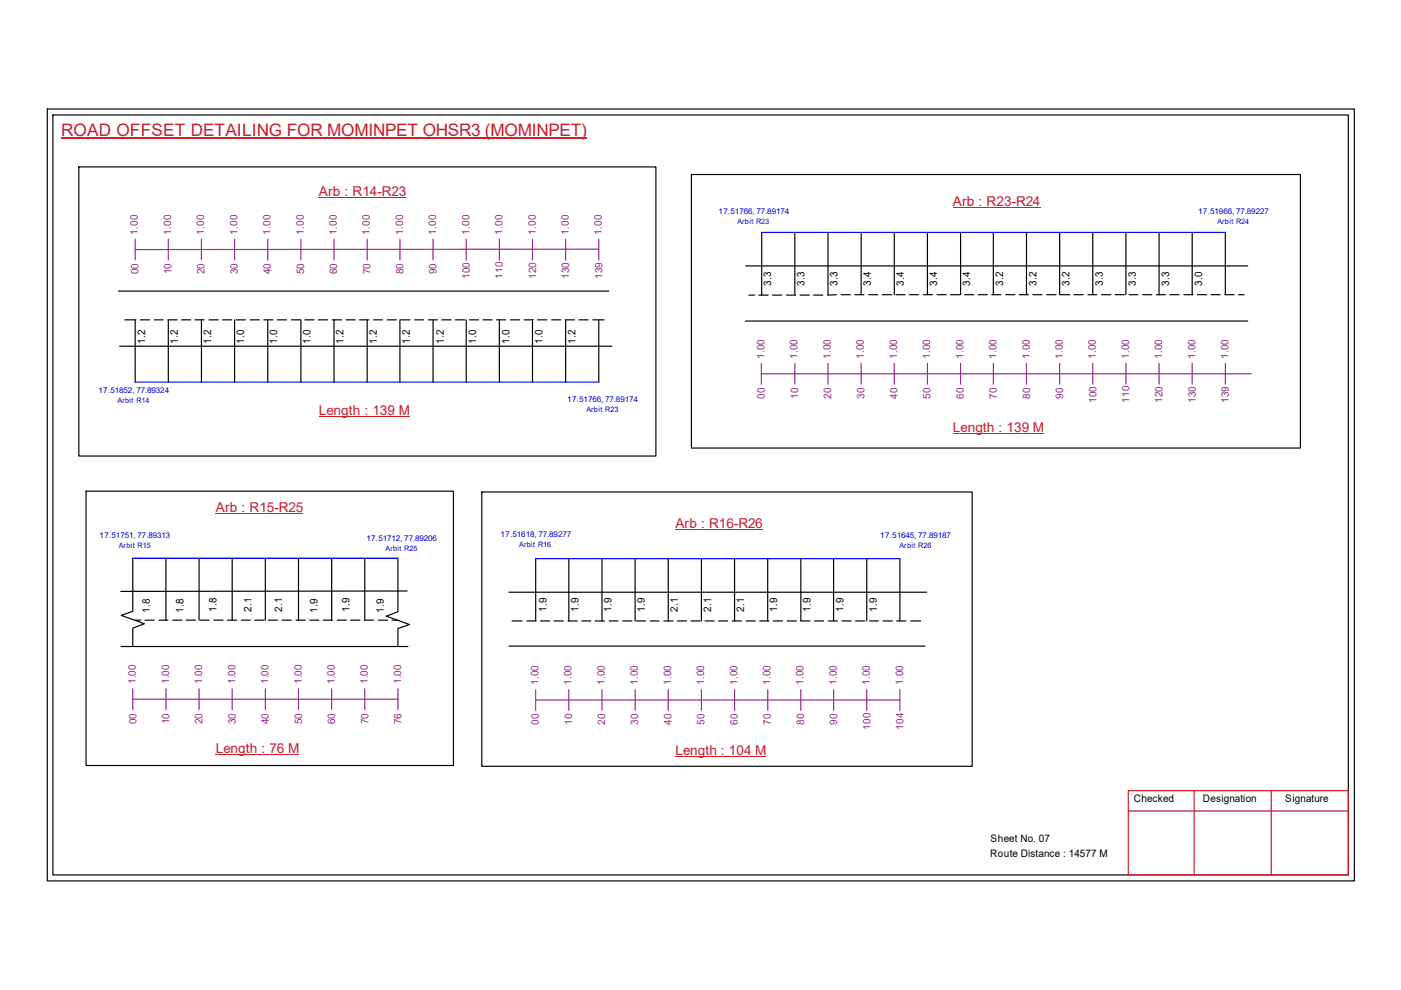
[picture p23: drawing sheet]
<svg xmlns="http://www.w3.org/2000/svg" width="297mm" height="210mm" viewBox="0 0 297 210" stroke-linecap="round" stroke-linejoin="round" font-family="sans-serif">
<defs><g id="words">
<text font-size="3.6" fill="#cd2027" x="13" y="28.9">ROAD OFFSET DETAILING FOR MOMINPET OHSR3 (MOMINPET)</text>
<g font-size="2.9" fill="#cd2027">
<text x="67.6" y="41.5">Arb : R14-R23</text>
<text x="202.1" y="43.7">Arb : R23-R24</text>
<text x="67.6" y="88">Length : 139 M</text>
<text x="202.1" y="91.5">Length : 139 M</text>
<text x="45.8" y="108.5">Arb : R15-R25</text>
<text x="143.2" y="112">Arb : R16-R26</text>
<text x="45.8" y="159.6">Length : 76 M</text>
<text x="143.2" y="160">Length : 104 M</text>
</g>
<g font-size="2.2" fill="#93278f">
<text x="29.2" y="49.8" transform="rotate(-90 29.2 49.8)">1.00</text>
<text x="36.3" y="49.8" transform="rotate(-90 36.3 49.8)">1.00</text>
<text x="43.3" y="49.8" transform="rotate(-90 43.3 49.8)">1.00</text>
<text x="50.3" y="49.8" transform="rotate(-90 50.3 49.8)">1.00</text>
<text x="57.4" y="49.8" transform="rotate(-90 57.4 49.8)">1.00</text>
<text x="64.4" y="49.8" transform="rotate(-90 64.4 49.8)">1.00</text>
<text x="71.4" y="49.8" transform="rotate(-90 71.4 49.8)">1.00</text>
<text x="78.4" y="49.8" transform="rotate(-90 78.4 49.8)">1.00</text>
<text x="85.5" y="49.8" transform="rotate(-90 85.5 49.8)">1.00</text>
<text x="92.5" y="49.8" transform="rotate(-90 92.5 49.8)">1.00</text>
<text x="99.5" y="49.8" transform="rotate(-90 99.5 49.8)">1.00</text>
<text x="106.5" y="49.8" transform="rotate(-90 106.5 49.8)">1.00</text>
<text x="113.6" y="49.8" transform="rotate(-90 113.6 49.8)">1.00</text>
<text x="120.6" y="49.8" transform="rotate(-90 120.6 49.8)">1.00</text>
<text x="127.6" y="49.8" transform="rotate(-90 127.6 49.8)">1.00</text>
<text x="29.3" y="58.2" transform="rotate(-90 29.3 58.2)">00</text>
<text x="36.4" y="58.2" transform="rotate(-90 36.4 58.2)">10</text>
<text x="43.4" y="58.2" transform="rotate(-90 43.4 58.2)">20</text>
<text x="50.4" y="58.2" transform="rotate(-90 50.4 58.2)">30</text>
<text x="57.4" y="58.2" transform="rotate(-90 57.4 58.2)">40</text>
<text x="64.5" y="58.2" transform="rotate(-90 64.5 58.2)">50</text>
<text x="71.5" y="58.2" transform="rotate(-90 71.5 58.2)">60</text>
<text x="78.5" y="58.2" transform="rotate(-90 78.5 58.2)">70</text>
<text x="85.6" y="58.2" transform="rotate(-90 85.6 58.2)">80</text>
<text x="92.6" y="58.2" transform="rotate(-90 92.6 58.2)">90</text>
<text x="99.6" y="59.2" transform="rotate(-90 99.6 59.2)">100</text>
<text x="106.6" y="59.2" transform="rotate(-90 106.6 59.2)">110</text>
<text x="113.7" y="59.2" transform="rotate(-90 113.7 59.2)">120</text>
<text x="120.7" y="59.2" transform="rotate(-90 120.7 59.2)">130</text>
<text x="127.7" y="59.2" transform="rotate(-90 127.7 59.2)">139</text>
<text x="162.1" y="76.1" transform="rotate(-90 162.1 76.1)">1.00</text>
<text x="169.1" y="76.1" transform="rotate(-90 169.1 76.1)">1.00</text>
<text x="176.1" y="76.1" transform="rotate(-90 176.1 76.1)">1.00</text>
<text x="183.2" y="76.1" transform="rotate(-90 183.2 76.1)">1.00</text>
<text x="190.2" y="76.1" transform="rotate(-90 190.2 76.1)">1.00</text>
<text x="197.2" y="76.1" transform="rotate(-90 197.2 76.1)">1.00</text>
<text x="204.3" y="76.1" transform="rotate(-90 204.3 76.1)">1.00</text>
<text x="211.3" y="76.1" transform="rotate(-90 211.3 76.1)">1.00</text>
<text x="218.3" y="76.1" transform="rotate(-90 218.3 76.1)">1.00</text>
<text x="225.3" y="76.1" transform="rotate(-90 225.3 76.1)">1.00</text>
<text x="232.4" y="76.1" transform="rotate(-90 232.4 76.1)">1.00</text>
<text x="239.4" y="76.1" transform="rotate(-90 239.4 76.1)">1.00</text>
<text x="246.4" y="76.1" transform="rotate(-90 246.4 76.1)">1.00</text>
<text x="253.4" y="76.1" transform="rotate(-90 253.4 76.1)">1.00</text>
<text x="260.5" y="76.1" transform="rotate(-90 260.5 76.1)">1.00</text>
<text x="162.2" y="84.5" transform="rotate(-90 162.2 84.5)">00</text>
<text x="169.2" y="84.5" transform="rotate(-90 169.2 84.5)">10</text>
<text x="176.2" y="84.5" transform="rotate(-90 176.2 84.5)">20</text>
<text x="183.3" y="84.5" transform="rotate(-90 183.3 84.5)">30</text>
<text x="190.3" y="84.5" transform="rotate(-90 190.3 84.5)">40</text>
<text x="197.3" y="84.5" transform="rotate(-90 197.3 84.5)">50</text>
<text x="204.3" y="84.5" transform="rotate(-90 204.3 84.5)">60</text>
<text x="211.4" y="84.5" transform="rotate(-90 211.4 84.5)">70</text>
<text x="218.4" y="84.5" transform="rotate(-90 218.4 84.5)">80</text>
<text x="225.4" y="84.5" transform="rotate(-90 225.4 84.5)">90</text>
<text x="232.4" y="85.5" transform="rotate(-90 232.4 85.5)">100</text>
<text x="239.5" y="85.5" transform="rotate(-90 239.5 85.5)">110</text>
<text x="246.5" y="85.5" transform="rotate(-90 246.5 85.5)">120</text>
<text x="253.5" y="85.5" transform="rotate(-90 253.5 85.5)">130</text>
<text x="260.6" y="85.5" transform="rotate(-90 260.6 85.5)">139</text>
<text x="28.8" y="145.1" transform="rotate(-90 28.8 145.1)">1.00</text>
<text x="35.9" y="145.1" transform="rotate(-90 35.9 145.1)">1.00</text>
<text x="42.9" y="145.1" transform="rotate(-90 42.9 145.1)">1.00</text>
<text x="49.9" y="145.1" transform="rotate(-90 49.9 145.1)">1.00</text>
<text x="56.9" y="145.1" transform="rotate(-90 56.9 145.1)">1.00</text>
<text x="64" y="145.1" transform="rotate(-90 64 145.1)">1.00</text>
<text x="71" y="145.1" transform="rotate(-90 71 145.1)">1.00</text>
<text x="78" y="145.1" transform="rotate(-90 78 145.1)">1.00</text>
<text x="85" y="145.1" transform="rotate(-90 85 145.1)">1.00</text>
<text x="114.2" y="145.3" transform="rotate(-90 114.2 145.3)">1.00</text>
<text x="121.2" y="145.3" transform="rotate(-90 121.2 145.3)">1.00</text>
<text x="128.2" y="145.3" transform="rotate(-90 128.2 145.3)">1.00</text>
<text x="135.3" y="145.3" transform="rotate(-90 135.3 145.3)">1.00</text>
<text x="142.3" y="145.3" transform="rotate(-90 142.3 145.3)">1.00</text>
<text x="149.3" y="145.3" transform="rotate(-90 149.3 145.3)">1.00</text>
<text x="156.3" y="145.3" transform="rotate(-90 156.3 145.3)">1.00</text>
<text x="163.4" y="145.3" transform="rotate(-90 163.4 145.3)">1.00</text>
<text x="170.4" y="145.3" transform="rotate(-90 170.4 145.3)">1.00</text>
<text x="177.4" y="145.3" transform="rotate(-90 177.4 145.3)">1.00</text>
<text x="184.4" y="145.3" transform="rotate(-90 184.4 145.3)">1.00</text>
<text x="191.5" y="145.3" transform="rotate(-90 191.5 145.3)">1.00</text>
<text x="28.9" y="153.6" transform="rotate(-90 28.9 153.6)">00</text>
<text x="35.9" y="153.6" transform="rotate(-90 35.9 153.6)">10</text>
<text x="43" y="153.6" transform="rotate(-90 43 153.6)">20</text>
<text x="50" y="153.6" transform="rotate(-90 50 153.6)">30</text>
<text x="57" y="153.6" transform="rotate(-90 57 153.6)">40</text>
<text x="64" y="153.6" transform="rotate(-90 64 153.6)">50</text>
<text x="71.1" y="153.6" transform="rotate(-90 71.1 153.6)">60</text>
<text x="78.1" y="153.6" transform="rotate(-90 78.1 153.6)">70</text>
<text x="85.1" y="153.6" transform="rotate(-90 85.1 153.6)">76</text>
<text x="114.3" y="153.7" transform="rotate(-90 114.3 153.7)">00</text>
<text x="121.3" y="153.7" transform="rotate(-90 121.3 153.7)">10</text>
<text x="128.3" y="153.7" transform="rotate(-90 128.3 153.7)">20</text>
<text x="135.3" y="153.7" transform="rotate(-90 135.3 153.7)">30</text>
<text x="142.4" y="153.7" transform="rotate(-90 142.4 153.7)">40</text>
<text x="149.4" y="153.7" transform="rotate(-90 149.4 153.7)">50</text>
<text x="156.4" y="153.7" transform="rotate(-90 156.4 153.7)">60</text>
<text x="163.4" y="153.7" transform="rotate(-90 163.4 153.7)">70</text>
<text x="170.5" y="153.7" transform="rotate(-90 170.5 153.7)">80</text>
<text x="177.5" y="153.7" transform="rotate(-90 177.5 153.7)">90</text>
<text x="184.5" y="154.7" transform="rotate(-90 184.5 154.7)">100</text>
<text x="191.6" y="154.7" transform="rotate(-90 191.6 154.7)">104</text>
</g>
<g font-size="2.2">
<text x="163.5" y="60.5" transform="rotate(-90 163.5 60.5)">3.3</text>
<text x="170.6" y="60.5" transform="rotate(-90 170.6 60.5)">3.3</text>
<text x="177.6" y="60.5" transform="rotate(-90 177.6 60.5)">3.3</text>
<text x="184.6" y="60.5" transform="rotate(-90 184.6 60.5)">3.4</text>
<text x="191.6" y="60.5" transform="rotate(-90 191.6 60.5)">3.4</text>
<text x="198.7" y="60.5" transform="rotate(-90 198.7 60.5)">3.4</text>
<text x="205.7" y="60.5" transform="rotate(-90 205.7 60.5)">3.4</text>
<text x="212.7" y="60.5" transform="rotate(-90 212.7 60.5)">3.2</text>
<text x="219.7" y="60.5" transform="rotate(-90 219.7 60.5)">3.2</text>
<text x="226.8" y="60.5" transform="rotate(-90 226.8 60.5)">3.2</text>
<text x="233.8" y="60.5" transform="rotate(-90 233.8 60.5)">3.3</text>
<text x="240.8" y="60.5" transform="rotate(-90 240.8 60.5)">3.3</text>
<text x="247.9" y="60.5" transform="rotate(-90 247.9 60.5)">3.3</text>
<text x="254.9" y="60.5" transform="rotate(-90 254.9 60.5)">3.0</text>
<text x="30.8" y="72.9" transform="rotate(-90 30.8 72.9)">1.2</text>
<text x="37.7" y="72.9" transform="rotate(-90 37.7 72.9)">1.2</text>
<text x="44.7" y="72.9" transform="rotate(-90 44.7 72.9)">1.2</text>
<text x="51.8" y="72.9" transform="rotate(-90 51.8 72.9)">1.0</text>
<text x="58.8" y="72.9" transform="rotate(-90 58.8 72.9)">1.0</text>
<text x="65.8" y="72.9" transform="rotate(-90 65.8 72.9)">1.0</text>
<text x="72.9" y="72.9" transform="rotate(-90 72.9 72.9)">1.2</text>
<text x="79.9" y="72.9" transform="rotate(-90 79.9 72.9)">1.2</text>
<text x="86.9" y="72.9" transform="rotate(-90 86.9 72.9)">1.2</text>
<text x="94.1" y="72.9" transform="rotate(-90 94.1 72.9)">1.2</text>
<text x="101" y="72.9" transform="rotate(-90 101 72.9)">1.0</text>
<text x="108" y="72.9" transform="rotate(-90 108 72.9)">1.0</text>
<text x="115" y="72.9" transform="rotate(-90 115 72.9)">1.0</text>
<text x="122" y="72.9" transform="rotate(-90 122 72.9)">1.2</text>
<text x="31.8" y="130" transform="rotate(-90 31.8 130)">1.8</text>
<text x="38.9" y="129.9" transform="rotate(-90 38.9 129.9)">1.8</text>
<text x="45.9" y="129.7" transform="rotate(-90 45.9 129.7)">1.8</text>
<text x="53.3" y="129.7" transform="rotate(-90 53.3 129.7)">2.1</text>
<text x="59.8" y="129.7" transform="rotate(-90 59.8 129.7)">2.1</text>
<text x="67.3" y="129.9" transform="rotate(-90 67.3 129.9)">1.9</text>
<text x="74.1" y="129.7" transform="rotate(-90 74.1 129.7)">1.9</text>
<text x="81.4" y="130" transform="rotate(-90 81.4 130)">1.9</text>
<text x="115.9" y="129.7" transform="rotate(-90 115.9 129.7)">1.9</text>
<text x="122.6" y="129.7" transform="rotate(-90 122.6 129.7)">1.9</text>
<text x="129.7" y="129.7" transform="rotate(-90 129.7 129.7)">1.9</text>
<text x="136.7" y="129.7" transform="rotate(-90 136.7 129.7)">1.9</text>
<text x="143.7" y="129.7" transform="rotate(-90 143.7 129.7)">2.1</text>
<text x="150.7" y="129.7" transform="rotate(-90 150.7 129.7)">2.1</text>
<text x="157.8" y="129.7" transform="rotate(-90 157.8 129.7)">2.1</text>
<text x="164.8" y="129.7" transform="rotate(-90 164.8 129.7)">1.9</text>
<text x="171.8" y="129.7" transform="rotate(-90 171.8 129.7)">1.9</text>
<text x="178.9" y="129.7" transform="rotate(-90 178.9 129.7)">1.9</text>
<text x="185.9" y="129.7" transform="rotate(-90 185.9 129.7)">1.9</text>
<text x="240.4" y="170.1">Checked</text>
<text x="255.1" y="170.1">Designation</text>
<text x="272.5" y="170.1">Signature</text>
<text x="210" y="178.6">Sheet No. 07</text>
<text x="209.9" y="181.7">Route Distance : 14577 M</text>
</g>
<g font-size="1.7" fill="#00f">
<text x="152.4" y="45.4">17.51766, 77.89174</text>
<text x="254" y="45.4">17.51966, 77.89227</text>
<text x="20.9" y="83.3">17.51852, 77.89324</text>
<text x="120.3" y="85.2">17.51766, 77.89174</text>
<text x="106.1" y="113.8">17.51618, 77.89277</text>
<text x="21.1" y="114">17.51751, 77.89313</text>
<text x="77.7" y="114.6">17.51712, 77.89206</text>
<text x="186.6" y="114">17.51645, 77.89187</text>
</g>
<g font-size="1.6" fill="#00f">
<text x="156.3" y="47.5">Arbit R23</text>
<text x="258.1" y="47.5">Arbit R24</text>
<text x="24.9" y="85.5">Arbit R14</text>
<text x="124.3" y="87.3">Arbit R23</text>
<text x="25.2" y="116.2">Arbit R15</text>
<text x="81.7" y="116.8">Arbit R25</text>
<text x="110.1" y="116">Arbit R16</text>
<text x="190.7" y="116.2">Arbit R26</text>
</g>
</g></defs>
<g fill="none" stroke="#000" stroke-width=".25">
<path d="M10 23.1h277.1v163.7h-277.1zM11.2 24.4h274.7v161.1h-274.7zM16.7 35.4h122.4v61.3h-122.4zM146.6 37h129.1v58h-129.1zM158.1 56.4h106.4M161.5 49.3v13.3M168.5 49.3v13.2M175.6 49.3v13.2M182.6 49.3v13.2M189.6 49.3v13.2M196.6 49.3v13.2M203.7 49.3v13.2"/>
<path d="M210.6 49.3v13.2M217.6 49.3v13.2M224.7 49.3v13.2M231.7 49.3v13.2M238.7 49.3v13.2M245.7 49.3v13.2M252.8 49.3v13.2M259.8 49.3v13.2M25.1 61.7h104M25.4 73.4h104.3M26.5 67.8h2.3M28.7 67.8v13.2"/>
<path d="M29.8 67.8h1.9M32.7 67.8h1.9M35.6 67.8h1.9M35.7 67.8v13.2M38.5 67.8h1.9M41.4 67.8h1.9M42.7 67.8v13.2M44.3 67.8h2M47.2 67.8h1.9M49.7 67.8v13.2M50.1 67.8h1.9M53 67.8h2"/>
<path d="M55.9 67.8h2M56.8 67.8v13.2M58.8 67.8h1.9M61.8 67.8h1.9M63.8 67.8v13.2M64.6 67.8h2M67.5 67.8h2M70.5 67.8h1.9M70.8 67.8v13.2M73.4 67.8h1.9M76.2 67.8h2M77.8 67.8v13.2"/>
<path d="M79.2 67.8h1.9M82.1 67.8h1.9M84.8 67.8v13.2M85 67.8h1.9M87.9 67.8h1.9M90.8 67.8h1.9M91.8 67.8v13.2M93.7 67.8h1.9M96.6 67.8h1.9M98.8 67.8v13.2M99.5 67.8h2M102.4 67.8h1.9"/>
<path d="M105.3 67.8h1.9M105.9 67.8v13.2M108.2 67.8h2M111.1 67.8h2M112.9 67.8v13.2M114 67.8h1.9M117 67.8h1.9M119.8 67.8h2M119.9 67.8v13.2M122.7 67.8h2M125.7 67.8h2.4M127 67.8v13.2"/>
<path d="M158 68.1h106.5M158.8 62.6h1.2M160.9 62.6h2M163.8 62.6h1.9M166.7 62.6h2M169.6 62.6h2M172.5 62.6h2M177.3 62.5l-1.8 .1M178.3 62.5h2M181.2 62.5h2M184.2 62.5h1.9M187.1 62.5h1.9"/>
<path d="M189.9 62.5h2M192.8 62.5h2M195.8 62.5h1.9M198.7 62.5h1.9M201.5 62.5h2M204.5 62.5h2M207.4 62.5h1.9M210.3 62.5h1.9M213.2 62.5h2M216.1 62.5h2M219 62.5h1.9M222 62.5h1.9"/>
<path d="M224.8 62.5h2M227.7 62.5h2M230.7 62.5h1.8M233.5 62.5h2M236.4 62.5h2M239.4 62.5h1.9M242.3 62.5h1.9M245.1 62.5h2M248 62.5h2M251 62.5h1.9M253.9 62.5h1.9M256.7 62.5h2"/>
<path d="M259.7 62.5h2M262.6 62.5h1.2M18.2 104.1h77.9v58.2h-77.9zM28.1 118.4v7M35.2 118.4v13.1M42.2 118.4v13.1M49.2 118.4v13.1M56.3 118.4v13.1M63.3 118.4v13.1M70.3 118.4v13.1M77.3 118.4v13.1M84.4 118.4v11.3l-2.5 .9 4.9 1.8-2.4 .9v3.8"/>
<path d="M102.1 104.3h104v58.2h-104zM113.6 118.4v13.3M120.6 118.4v13.3M127.6 118.4v13.3M134.7 118.4v13.3M141.7 118.4v13.3M148.7 118.4v13.3M155.7 118.4v13.3M162.8 118.4v13.3M169.8 118.4v13.3h1.9M176.7 118.4v13.3M183.8 118.4v13.3"/>
<path d="M190.8 118.4v13.3M25.7 137.1h60.8M28.1 125.2v4.4l-2.4 .9 4.9 1.7-2.5 1v3.8M28.6 131.5h1.2M30.8 131.5h1.9M33.7 131.5h1.9M36.6 131.5h2M39.5 131.5h1.9M42.5 131.5h1.8M45.3 131.5h2M48.2 131.5h2M51.2 131.5h1.8"/>
<path d="M54.1 131.5h1.9M56.9 131.5h2M59.8 131.5h2M62.8 131.5h1.9M65.7 131.5h1.9M68.5 131.5h2M71.5 131.5h1.9M74.4 131.5h1.9M77.3 131.5h1.9M80.2 131.5h2M83.1 131.5h1.3M86.3 125.3l-60.7 .1"/>
<path d="M107.9 125.6h88.6M107.9 137h88.2M108.6 131.7h2.1M111.7 131.7h2M114.6 131.7h1.9M117.5 131.7h1.9M120.4 131.7h2M123.3 131.7h2M126.2 131.7h1.9M129.2 131.7h1.8M132 131.7h2M134.9 131.7h2"/>
<path d="M137.9 131.7h1.8M140.8 131.7h1.9M143.6 131.7h2M146.5 131.7h2M149.5 131.7h1.9M152.4 131.7h1.9M155.2 131.7h2M158.2 131.7h1.9M161.1 131.7h1.9M164 131.7h1.9M166.9 131.7h2M172.7 131.7h1.9"/>
<path d="M175.6 131.7h2M178.5 131.7h2M181.4 131.7h1.9M184.4 131.7h1.8M187.2 131.7h2M190.1 131.7h2M193.1 131.7h2.1"/>
</g>
<path d="M239.2 167.6h46.7v17.9h-46.7zM239.2 172h46.7M253.2 167.6v17.9M269.5 167.6v17.9" fill="none" stroke="#cc1f26" stroke-width=".25"/>
<path d="M13 29.3h111.4" fill="none" stroke="#cd2027" stroke-width=".25"/>
<path d="M161.5 49.3h98.3M28.7 81h98.3M28.1 118.4h56.3M113.6 118.4h77.2" fill="none" stroke="#00f" stroke-width=".25"/>
<g fill="none" stroke="#93278f" stroke-width=".25">
<path d="M28.7 50.7v4.4M35.7 50.7v4.4M42.7 50.7v4.4M49.7 50.7v4.4M56.8 50.7v4.4M63.8 50.7v4.4M70.8 50.7v4.4M77.8 50.7v4.4M84.8 50.7v4.4M91.8 50.7v4.4M98.8 50.7v4.4M105.9 50.7v4.4"/>
<path d="M112.9 50.7v4.4M119.9 50.7v4.4M127 52.8l-98.3 .1M127 50.7v4.4M161.4 79.2h103.9M161.4 77v4.4M168.5 77v4.4M175.6 77v4.4M182.6 77v4.4M189.6 77v4.4M196.6 77v4.4M203.7 77v4.4"/>
<path d="M210.6 77v4.4M217.6 77v4.4M224.7 77v4.4M231.7 77v4.4M238.7 77v4.4M245.7 77v4.4M252.8 77v4.4M259.8 77v4.4M28.1 148.3h56.3M28.1 146v4.5M35.2 146v4.5M42.2 146v4.5"/>
<path d="M49.2 146v4.5M56.3 146v4.5M63.3 146v4.5M70.3 146v4.5M77.3 146v4.5M84.4 146v4.5M113.6 148.4h77.2M113.6 146.2v4.4M120.6 146.2v4.4M127.6 146.2v4.4M134.7 146.2v4.4M141.7 146.2v4.4"/>
<path d="M148.7 146.2v4.4M155.7 146.2v4.4M162.8 146.2v4.4M169.8 146.2v4.4M176.7 146.2v4.4M183.8 146.2v4.4M190.8 146.2v4.4"/>
</g>
<path d="M67.6 41.8h18.5M202.1 44h18.4M67.6 88.3h19.2M202.1 91.9h19.2M45.8 108.8h18.4M143.2 112.4h18.5M45.8 159.9h17.6M143.2 160.4h19.2" fill="none" stroke="#cd2027" stroke-width=".21"/>
<use href="#words"/>
</svg>
